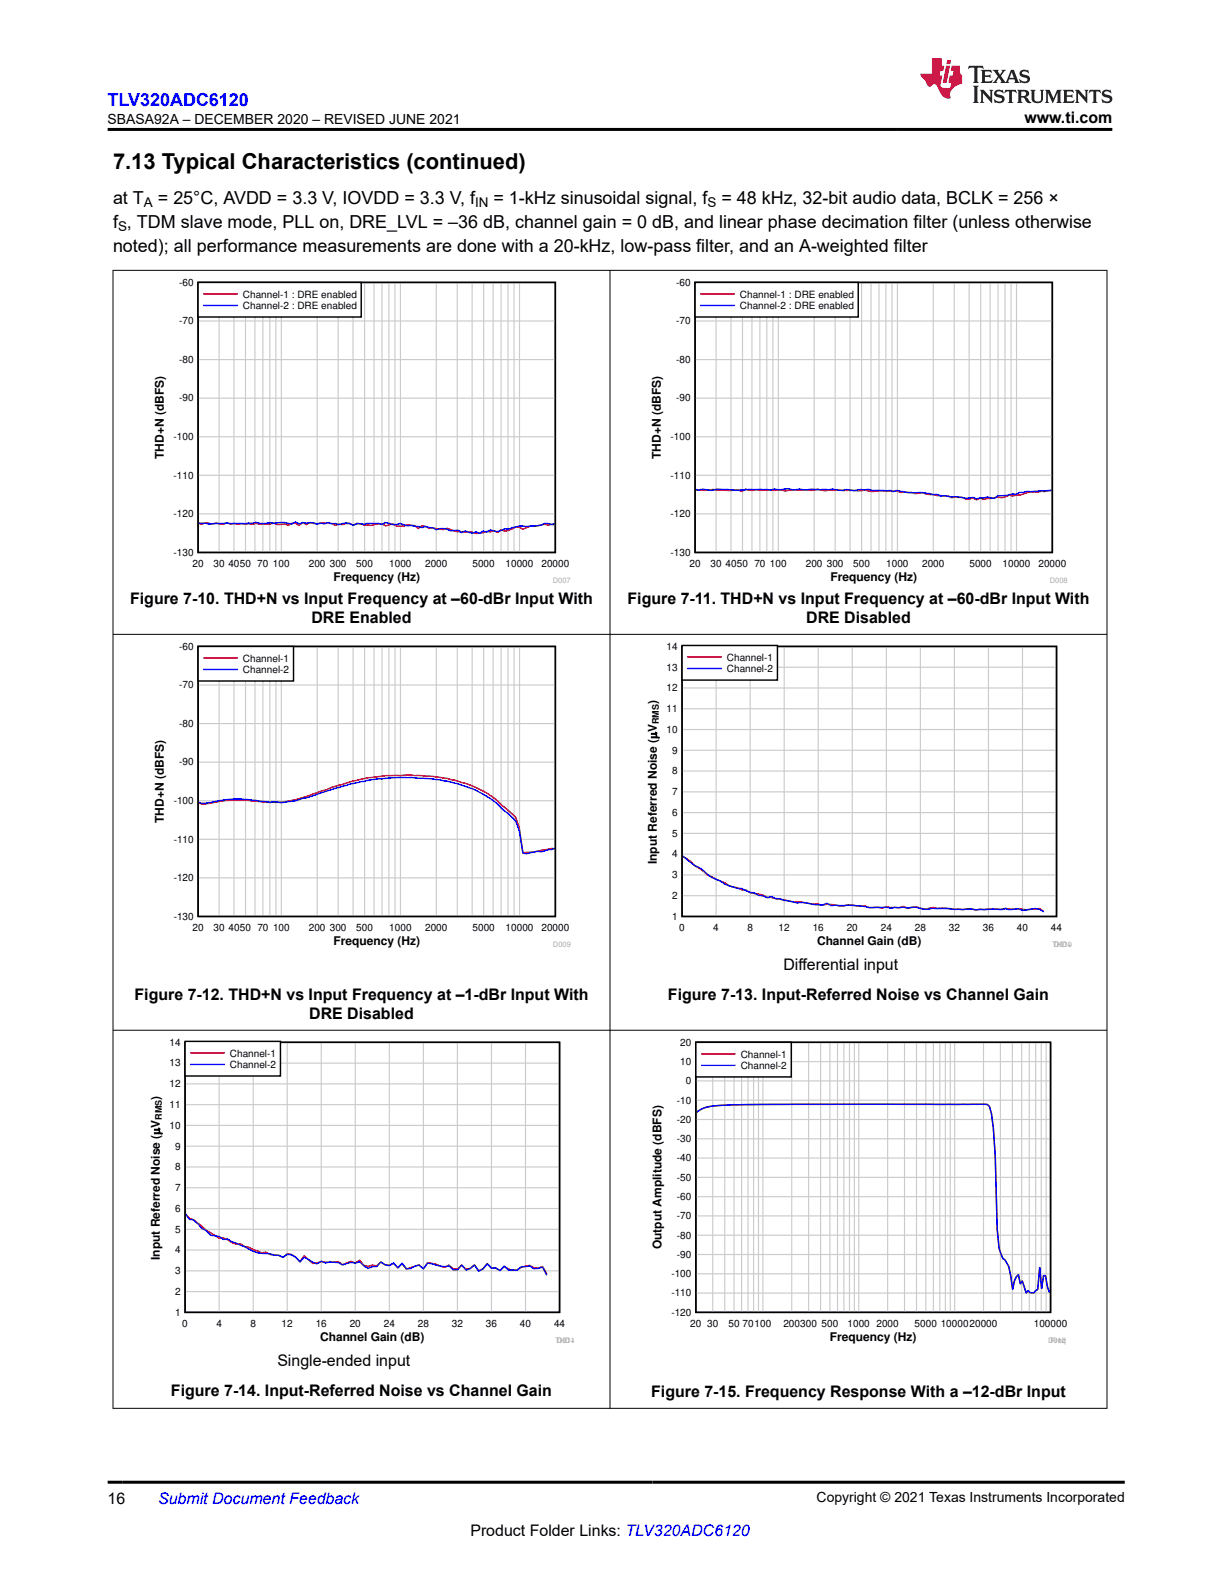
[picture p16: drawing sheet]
<svg xmlns="http://www.w3.org/2000/svg" width="216mm" height="279mm" viewBox="0 0 216 279" stroke-linecap="round" stroke-linejoin="round" font-family="sans-serif">
<defs><g id="words">
<text font-size="3.9" x="20" y="29.9">7.13 Typical Characteristics (continued)</text>
<text font-size="3.2" fill="#00f" x="19" y="18.7">TLV320ADC6120</text>
<g font-size="3.2">
<text x="20" y="40.3">f , TDM slave mode, PLL on, DRE_LVL = –36 dB, channel gain = 0 dB, and linear phase decimation filter (unless otherwise</text>
<text x="20" y="36.1">at T</text>
<text x="27.9" y="36.1">= 25°C, AVDD = 3.3 V, IOVDD = 3.3 V, f</text>
<text x="87.3" y="36.1">= 1-kHz sinusoidal signal, f</text>
<text x="127.7" y="36.1">= 48 kHz, 32-bit audio data, BCLK = 256 ×</text>
<text x="20" y="44.5">noted); all performance measurements are done with a 20-kHz, low-pass filter, and an A-weighted filter</text>
</g>
<g font-size="2.8">
<text x="181.3" y="21.8">www.ti.com</text>
<text x="23" y="106.9">Figure 7-10. THD+N vs Input Frequency at –60-dBr Input With</text>
<text x="111" y="106.9">Figure 7-11. THD+N vs Input Frequency at –60-dBr Input With</text>
<text x="55.1" y="110.2">DRE Enabled</text>
<text x="142.7" y="110.2">DRE Disabled</text>
<text x="138.6" y="171.7">Differential input</text>
<text x="23.8" y="176.9">Figure 7-12. THD+N vs Input Frequency at –1-dBr Input With</text>
<text x="118.2" y="176.9">Figure 7-13. Input-Referred Noise vs Channel Gain</text>
<text x="54.7" y="180.3">DRE Disabled</text>
<text x="49.1" y="241.7">Single-ended input</text>
<text x="30.3" y="247">Figure 7-14. Input-Referred Noise vs Channel Gain</text>
<text x="115.2" y="247.2">Figure 7-15. Frequency Response With a –12-dBr Input</text>
<text x="19" y="266.1">16</text>
<text x="83.2" y="271.7">Product Folder Links: TLV320ADC6120</text>
</g>
<text font-size="2.8" fill="#00f" x="28" y="266.1">Submit Document Feedback</text>
<g font-size="2.5">
<text x="19.1" y="21.9">SBASA92A – DECEMBER 2020 – REVISED JUNE 2021</text>
<text x="144.5" y="265.8">Copyright © 2021 Texas Instruments Incorporated</text>
</g>
<g font-size="2.4">
<text x="20.9" y="40.9">S</text>
<text x="25.5" y="36.7">A</text>
<text x="84.1" y="36.7">IN</text>
<text x="125.2" y="36.7">S</text>
</g>
<g font-size="2.1">
<text x="29" y="81.2" transform="rotate(-90 29 81.2)">THD+N (dBFS)</text>
<text x="117" y="81.2" transform="rotate(-90 117 81.2)">THD+N (dBFS)</text>
<text x="59" y="102.8">Frequency (Hz)</text>
<text x="147" y="102.8">Frequency (Hz)</text>
<text x="116.2" y="124.6" transform="rotate(-90 116.2 124.6)">)</text>
<text x="29" y="145.6" transform="rotate(-90 29 145.6)">THD+N (dBFS)</text>
<text x="116.2" y="152.9" transform="rotate(-90 116.2 152.9)">Input Referred Noise (PV</text>
<text x="59" y="167.2">Frequency (Hz)</text>
<text x="144.6" y="167.2">Channel Gain (dB)</text>
<text x="28.3" y="194.6" transform="rotate(-90 28.3 194.6)">)</text>
<text x="117.1" y="221.1" transform="rotate(-90 117.1 221.1)">Output Amplitude (dBFS)</text>
<text x="28.3" y="223" transform="rotate(-90 28.3 223)">Input Referred Noise (PV</text>
<text x="56.6" y="237.2">Channel Gain (dB)</text>
<text x="146.9" y="237.2">Frequency (Hz)</text>
</g>
<g font-size="1.8">
<text x="31.7" y="50.6">-60</text>
<text x="43" y="52.7">Channel-1 : DRE enabled</text>
<text x="119.7" y="50.6">-60</text>
<text x="130.9" y="52.7">Channel-1 : DRE enabled</text>
<text x="31.7" y="57.4">-70</text>
<text x="43" y="54.7">Channel-2 : DRE enabled</text>
<text x="119.7" y="57.4">-70</text>
<text x="130.9" y="54.7">Channel-2 : DRE enabled</text>
<text x="31.7" y="64.2">-80</text>
<text x="119.7" y="64.2">-80</text>
<text x="31.7" y="71">-90</text>
<text x="119.7" y="71">-90</text>
<text x="30.7" y="77.9">-100</text>
<text x="118.7" y="77.9">-100</text>
<text x="30.7" y="84.7">-110</text>
<text x="118.7" y="84.7">-110</text>
<text x="30.7" y="91.5">-120</text>
<text x="118.7" y="91.5">-120</text>
<text x="30.7" y="98.3">-130</text>
<text x="34.1" y="100.4">20</text>
<text x="37.8" y="100.4">30</text>
<text x="40.4" y="100.4">4050</text>
<text x="45.5" y="100.4">70</text>
<text x="48.3" y="100.4">100</text>
<text x="54.7" y="100.4">200</text>
<text x="58.4" y="100.4">300</text>
<text x="63" y="100.4">500</text>
<text x="68.9" y="100.4">1000</text>
<text x="75.2" y="100.4">2000</text>
<text x="83.6" y="100.4">5000</text>
<text x="89.5" y="100.4">10000</text>
<text x="95.8" y="100.4">20000</text>
<text x="118.7" y="98.3">-130</text>
<text x="122" y="100.4">20</text>
<text x="125.7" y="100.4">30</text>
<text x="128.4" y="100.4">4050</text>
<text x="133.5" y="100.4">70</text>
<text x="136.3" y="100.4">100</text>
<text x="142.6" y="100.4">200</text>
<text x="146.3" y="100.4">300</text>
<text x="151" y="100.4">500</text>
<text x="156.8" y="100.4">1000</text>
<text x="163.2" y="100.4">2000</text>
<text x="171.6" y="100.4">5000</text>
<text x="177.4" y="100.4">10000</text>
<text x="183.8" y="100.4">20000</text>
<text x="31.7" y="115">-60</text>
<text x="43" y="117.1">Channel-1</text>
<text x="43" y="119.1">Channel-2</text>
<text x="118" y="118.6">13</text>
<text x="118" y="115">14</text>
<text x="128.6" y="116.9">Channel-1</text>
<text x="128.6" y="118.9">Channel-2</text>
<text x="31.7" y="121.8">-70</text>
<text x="118" y="126">11</text>
<text x="118" y="122.3">12</text>
<text x="31.7" y="128.6">-80</text>
<text x="118" y="129.7">10</text>
<text x="31.7" y="135.4">-90</text>
<text x="118.9" y="137">8</text>
<text x="118.9" y="133.4">9</text>
<text x="30.7" y="142.3">-100</text>
<text x="118.9" y="140.7">7</text>
<text x="30.7" y="149.1">-110</text>
<text x="118.9" y="148.1">5</text>
<text x="118.9" y="144.4">6</text>
<text x="30.7" y="155.9">-120</text>
<text x="118.9" y="155.4">3</text>
<text x="118.9" y="151.7">4</text>
<text x="118.9" y="159.1">2</text>
<text x="30.7" y="162.8">-130</text>
<text x="34.1" y="164.8">20</text>
<text x="37.8" y="164.8">30</text>
<text x="40.4" y="164.8">4050</text>
<text x="45.5" y="164.8">70</text>
<text x="48.3" y="164.8">100</text>
<text x="54.7" y="164.8">200</text>
<text x="58.4" y="164.8">300</text>
<text x="63" y="164.8">500</text>
<text x="68.9" y="164.8">1000</text>
<text x="75.2" y="164.8">2000</text>
<text x="83.6" y="164.8">5000</text>
<text x="89.5" y="164.8">10000</text>
<text x="95.8" y="164.8">20000</text>
<text x="118.9" y="162.8">1</text>
<text x="120.2" y="164.8">0</text>
<text x="126.2" y="164.8">4</text>
<text x="132.3" y="164.8">8</text>
<text x="137.8" y="164.8">12</text>
<text x="143.8" y="164.8">16</text>
<text x="149.8" y="164.8">20</text>
<text x="155.9" y="164.8">24</text>
<text x="161.9" y="164.8">28</text>
<text x="167.9" y="164.8">32</text>
<text x="173.9" y="164.8">36</text>
<text x="180" y="164.8">40</text>
<text x="186" y="164.8">44</text>
<text x="30" y="185">14</text>
<text x="120.4" y="185">20</text>
<text x="30" y="188.7">13</text>
<text x="40.7" y="187">Channel-1</text>
<text x="40.7" y="189">Channel-2</text>
<text x="120.4" y="188.4">10</text>
<text x="121.4" y="191.9">0</text>
<text x="131.1" y="187.1">Channel-1</text>
<text x="131.1" y="189.2">Channel-2</text>
<text x="30" y="196.1">11</text>
<text x="30" y="192.4">12</text>
<text x="119.8" y="195.3">-10</text>
<text x="30" y="199.7">10</text>
<text x="31" y="203.4">9</text>
<text x="119.8" y="202.1">-30</text>
<text x="119.8" y="198.7">-20</text>
<text x="31" y="207.1">8</text>
<text x="119.8" y="208.9">-50</text>
<text x="119.8" y="205.5">-40</text>
<text x="31" y="214.4">6</text>
<text x="31" y="210.8">7</text>
<text x="119.8" y="215.7">-70</text>
<text x="119.8" y="212.3">-60</text>
<text x="31" y="221.8">4</text>
<text x="31" y="218.1">5</text>
<text x="119.8" y="219.2">-80</text>
<text x="31" y="225.5">3</text>
<text x="118.8" y="226">-100</text>
<text x="119.8" y="222.6">-90</text>
<text x="31" y="229.1">2</text>
<text x="31" y="232.8">1</text>
<text x="118.8" y="229.4">-110</text>
<text x="118.8" y="232.8">-120</text>
<text x="32.3" y="234.8">0</text>
<text x="38.3" y="234.8">4</text>
<text x="44.3" y="234.8">8</text>
<text x="49.8" y="234.8">12</text>
<text x="55.9" y="234.8">16</text>
<text x="61.9" y="234.8">20</text>
<text x="67.9" y="234.8">24</text>
<text x="73.9" y="234.8">28</text>
<text x="80" y="234.8">32</text>
<text x="86" y="234.8">36</text>
<text x="92" y="234.8">40</text>
<text x="98" y="234.8">44</text>
<text x="122.2" y="234.8">20</text>
<text x="125.1" y="234.8">30</text>
<text x="128.9" y="234.8">50</text>
<text x="131.4" y="234.8">70100</text>
<text x="138.6" y="234.8">200300</text>
<text x="145.4" y="234.8">500</text>
<text x="150" y="234.8">1000</text>
<text x="155.1" y="234.8">2000</text>
<text x="161.9" y="234.8">5000</text>
<text x="166.5" y="234.8">1000020000</text>
<text x="183" y="234.8">100000</text>
</g>
<g font-size="1.6">
<text x="116.6" y="128.1" transform="rotate(-90 116.6 128.1)">RMS</text>
<text x="28.6" y="198.2" transform="rotate(-90 28.6 198.2)">RMS</text>
</g>
<g font-size="1.3" fill="#a8a8a8">
<text x="97.8" y="103.2">D007</text>
<text x="185.8" y="103.2">D008</text>
<text x="97.9" y="167.6">D009</text>
<text x="186.2" y="167.6">THD+</text>
<text x="186.5" y="167.6">D010</text>
<text x="98.3" y="237.7">THD+</text>
<text x="98.6" y="237.7">D011</text>
<text x="185.5" y="237.7">D012</text>
<text x="185.9" y="237.7">Freq</text>
</g>
</g></defs>
<path d="M35.1 50h63.2v47.8h-63.2z" fill="none" stroke="#000" stroke-width=".26"/>
<g fill="none" stroke="#cbcbcb" stroke-width=".2">
<path d="M35.1 56.8h63.2M38.8 50v47.8M41.4 50v47.8M43.4 50v47.8M45.1 50v47.8M46.5 50v47.8M47.7 50v47.8M48.8 50v47.8M49.8 50v47.8M56.1 50v47.8M59.8 50v47.8M62.5 50v47.8"/>
<path d="M64.5 50v47.8M66.2 50v47.8M67.6 50v47.8M68.8 50v47.8M69.9 50v47.8M70.9 50v47.8M77.2 50v47.8M80.9 50v47.8M83.6 50v47.8M85.6 50v47.8M87.3 50v47.8M88.7 50v47.8"/>
<path d="M89.9 50v47.8M91 50v47.8M91.9 50v47.8M35.1 77.3h63.2M35.1 70.5h63.2M35.1 63.6h63.2M35.1 90.9h63.2M35.1 84.1h63.2"/>
</g>
<path d="M35.2 92.6l.5 .2 .6-.3 1.3 .2 .7-.2 1.2 .2 .7-.2 .6 .2 .6-.1 .7 .2 1.9-.1 .6 .1 .7-.2 1.9 .1 1.3-.1 .6 .2 1.3-.1 .6 .3 .7-.4h.6l.6 .4 .7-.5 .6 .3 .7-.4 1.2 .3 .7-.2 1.9 .1 .6 .3 .7-.2 .6 .1 .6-.2 .7 .1 .6 .2 .7-.3 1.2 .3 1.3 .1a2.61 2.61 0 0 1 2.6 .1l1.2-.4a2.57 2.57 0 0 0 2.6 .1l1.3 .2 .6 .5 .7-.5 .6 .2 .6 .3 .7-.1 1.9 .3 .6-.2a4.6 4.6 0 0 0 2.6 .6l.6 .1h1.3l.6 .2 1.3-.1 .6-.3 .7 .1 .6-.2 .7 .3 .6-.5 .6 .3 2-.7h.6l.6 .3 1.3-.5h.6a5.3 5.3 0 0 1 2.6-.2l.6-.1 .6 .1" fill="none" stroke="#f00" stroke-width=".26"/>
<path d="M35.2 92.6l1.8 .1 3.2-.2 .6 .2h2.6l1.9-.3a4.6 4.6 0 0 0 2.5 .1l.7 .1a7.2 7.2 0 0 1 3.2 .1l.6-.3 .6 .3 .7-.2 .6 .1 1.3-.1 .6 .2 .7-.1 .6 .1 .6-.2 .7 .2 .6-.1 .7 .2a2.47 2.47 0 0 1 2.5 .2l.7-.3 1.2 .1 .7-.2h1.9l.6 .2 .7-.3 1.2 .3 1.3-.2 1.3 .4h.6l2 .3 .6-.1 1.3 .2 .6 .3a2.83 2.83 0 0 1 2.6 .2l1.2-.1 .7 .4 .6-.2 1.3 .4 .6-.3 .7 .3 .6-.4 .6 .2 .7-.4 1.3 .3 1.2-.5h.7l.6-.2a4.7 4.7 0 0 1 2.6-.2l.6-.1a4.2 4.2 0 0 0 2.6-.5l1.2 .2 .6-.2" fill="none" stroke="#00f" stroke-width=".26"/>
<path d="M35.1 50h28.8v6.1h-28.8z" fill-rule="evenodd" fill="#fff"/>
<path d="M35.1 50h28.8v6.1h-28.8zM123 50h63.2v47.8h-63.2z" fill="none" stroke="#000" stroke-width=".26"/>
<path d="M36.1 52h5.9M123.1 86.7l1.8 .1 1.3-.2 2.6 .2a5.6 5.6 0 0 1 2.5 .2l.7-.5 1.2 .3 .7-.2 1.2 .2 3.2-.1 .7 .2 .6-.2h2.6a5.3 5.3 0 0 0 2.5-.2l1.3 .3 1.3-.1 4.5 .1a5 5 0 0 1 2.5 .2l1.3-.2 3.2 .1 .6 .2h1.9l.7 .3 1.2-.2 .7 .2 1.3 .1 .6 .2h1.9l.7 .4 1.9-.1 .6 .3 1.3-.2 .6 .3 .7-.3 .6 .3 2.6-.4 .6 .1 1.3-.5 .6 .2a5.9 5.9 0 0 0 2.6-.6l4.3-.4" fill="none" stroke="#f00" stroke-width=".26"/>
<path d="M36.1 54h5.9M123.1 86.6l.5 .2 .7-.3a4.3 4.3 0 0 0 2.5 0l.7 .1a21.9 21.9 0 0 0 5.1 0h3.2l.6 .1 .7-.2 .6 .2a5.4 5.4 0 0 1 2.6 0l1.2-.2a6.2 6.2 0 0 0 2.6 .1l.6 .1 1.3-.1 .6 .1 .7-.2a4.9 4.9 0 0 0 2.5 .1l1.3 .3 1.3-.3 .6 .1 .7-.1 1.2 .2h2.6l.6 .2 .7-.2 1.9 .3 2.5 .1 2 .3h.6l.6 .3 .7-.1 1.3 .2h1.2a4.7 4.7 0 0 0 2.6 .1l.6 .3 1.9-.4 1.3 .3 .7-.5h1.2l1.3-.3 .7 .1 .6-.4h.6l.7-.2 .6 .1 3.7-.3" fill="none" stroke="#00f" stroke-width=".26"/>
<g fill="none" stroke="#cbcbcb" stroke-width=".2">
<path d="M123 56.8h63.2M126.7 50v47.8M129.4 50v47.8M131.4 50v47.8M133.1 50v47.8M134.5 50v47.8M135.7 50v47.8M136.8 50v47.8M137.7 50v47.8M144.1 50v47.8M147.8 50v47.8M150.4 50v47.8"/>
<path d="M152.5 50v47.8M154.1 50v47.8M155.6 50v47.8M156.8 50v47.8M157.9 50v47.8M158.8 50v47.8M165.2 50v47.8M168.9 50v47.8M171.5 50v47.8M173.5 50v47.8M175.2 50v47.8M176.6 50v47.8"/>
<path d="M177.8 50v47.8M178.9 50v47.8M179.9 50v47.8M123 77.3h63.2M123 70.5h63.2M123 63.6h63.2M123 90.9h63.2M123 84.1h63.2"/>
</g>
<path d="M123 50h28.9v6.1h-28.9z" fill-rule="evenodd" fill="#fff"/>
<path d="M123 50h28.9v6.1h-28.9zM35.1 114.4h63.2v47.8h-63.2z" fill="none" stroke="#000" stroke-width=".26"/>
<path d="M124.1 52h5.8M35.2 142.1a8.8 8.8 0 0 0 3.7-.3 23 23 0 0 1 7.7 .1 19.7 19.7 0 0 0 9.5-1.6 49.7 49.7 0 0 1 10.3-2.8 47.2 47.2 0 0 1 14 .5 18.9 18.9 0 0 1 7.7 3.7l3.2 2.9 .6 1.9 .6 4.4 2-.1 3.1-.7 .6 .1" fill="none" stroke="#f00" stroke-width=".26"/>
<path d="M124.1 54h5.8M35.2 142a5.1 5.1 0 0 0 3.1-.2 21.1 21.1 0 0 1 8.3 0l3.2 .2 1.2-.2a5.7 5.7 0 0 0 2.6-.6h.6a63.2 63.2 0 0 1 12.8-3.4 44.8 44.8 0 0 1 12.8 .6 18 18 0 0 1 9.5 5.1l2 1.7 .6 1.8 .6 3.9 .7 .2 1.9-.5 .6 .1 2.5-.6" fill="none" stroke="#00f" stroke-width=".26"/>
<g fill="none" stroke="#cbcbcb" stroke-width=".2">
<path d="M38.8 114.4v47.8M41.4 114.4v47.8M43.5 114.4v47.8M45.1 114.4v47.8M46.5 114.4v47.8M47.8 114.4v47.8M48.8 114.4v47.8M49.8 114.4v47.8M56.1 114.4v47.8M59.8 114.4v47.8M62.5 114.4v47.8M64.5 114.4v47.8"/>
<path d="M66.2 114.4v47.8M67.6 114.4v47.8M68.8 114.4v47.8M69.9 114.4v47.8M70.9 114.4v47.8M77.2 114.4v47.8M80.9 114.4v47.8M83.6 114.4v47.8M85.6 114.4v47.8M87.3 114.4v47.8M88.7 114.4v47.8M89.9 114.4v47.8"/>
<path d="M91 114.4v47.8M91.9 114.4v47.8M35.1 134.9h63.2M35.1 128h63.2M35.1 121.2h63.2M35.1 155.3h63.2M35.1 148.5h63.2M35.1 141.7h63.2"/>
</g>
<path d="M35.1 114.4h16.8v6.1h-16.8z" fill-rule="evenodd" fill="#fff"/>
<path d="M35.1 114.4h16.8v6.1h-16.8zM120.7 114.4h66.3v47.8h-66.3z" fill="none" stroke="#000" stroke-width=".26"/>
<path d="M36.1 116.4h5.9M120.8 151.6l1.4 .8 .8 .8 1.5 1 .7 .7 3 1.3 .8 .5 .7 .3 .8 .1 .7 .4h.8l.8 .5 2.2 .4 .8 .4h.7l.8 .2 1.5 .2a7.8 7.8 0 0 0 3 .4l3.8 .6a6 6 0 0 1 3 .1h.7a6.5 6.5 0 0 1 3 0h.8l.7 .3 1.5-.1 .8 .2 .8-.3 .7 .2h1.5l.8-.2 .7 .3 1.5-.2a3.4 3.4 0 0 0 3 .1l.8 .1h1.5l1.5 .2 1.5 .1 1.5-.2 .8 .2 2.2-.2 2.3 .1 .7-.2 .8 .2 1.5-.1a8.9 8.9 0 0 0 3.8 0l.7 .5" fill="none" stroke="#f00" stroke-width=".26"/>
<path d="M36.1 118.5h5.9M120.8 151.5a10.8 10.8 0 0 0 2.9 2l.8 .5a5.8 5.8 0 0 0 3 1.9 6.8 6.8 0 0 0 3.7 1.3l1.6 .7 .7 .1 .8 .4 .7 .1 .8 .3 .7-.2 .8 .4 .7 .1 3 .7a6.5 6.5 0 0 1 3.1 .3h1.5l.7-.3 .8 .4 3-.1 3 .3 .7 .2 3.1-.1 .7 .2 2.3-.2 .7 .2 .8-.2h.7a4.2 4.2 0 0 0 3 .2l5.3 .2 1.5-.1 .8 .2 3-.2 1.5 .2 .7-.2 .8 .2 1.5-.2 .7 .3 .8-.1a3 3 0 0 1 3 .3" fill="none" stroke="#00f" stroke-width=".26"/>
<g fill="none" stroke="#cbcbcb" stroke-width=".2">
<path d="M120.7 118.1h66.3M126.7 114.4v47.8M132.8 114.4v47.8M138.8 114.4v47.8M144.8 114.4v47.8M150.8 114.4v47.8M156.9 114.4v47.8M162.9 114.4v47.8M168.9 114.4v47.8M174.9 114.4v47.8M180.9 114.4v47.8M120.7 136.4h66.3"/>
<path d="M120.7 132.8h66.3M120.7 129.1h66.3M120.7 125.4h66.3M120.7 121.7h66.3M120.7 158.5h66.3M120.7 154.8h66.3M120.7 151.1h66.3M120.7 147.5h66.3M120.7 143.8h66.3M120.7 140.1h66.3"/>
</g>
<path d="M120.7 114.2h16.9v6.1h-16.9z" fill-rule="evenodd" fill="#fff"/>
<path d="M120.7 114.2h16.9v6.1h-16.9zM32.8 184.4h66.2v47.8h-66.2z" fill="none" stroke="#000" stroke-width=".26"/>
<path d="M121.7 116.3h5.9M32.9 214.8l.6 .8 .8 .2 2.2 1.9 2.3 1.4 .7-.1 2.3 1.2 .7-.1 .8 .5 .7 .1 .8 .4 1.5 .6 .8-.1 .7 .4 1.5 .1 .8 .4 .7-.6 .8 .1 .7 .5 .8 .7 .7-1 1.5 1.4 1.6-.4 .7 .2 2.3-.2 .7 .6 1.5-.6 .8 .3 .7-.5 .8 .9 .7 .2 .8-.2 .7 .1 .8-.7 .7 .5 .8 .1 .8-.3 .7 .7 .8-.7 .7 1 2.3-.8 .7 .7 .8-1.1 1.5 .3 1.5 .6 .7-.5 .8 .8h.7l.8-.8 .8 .8 .7-.2 .8-.6 .7 1.1 .8-.4 .7-.9 .8 .8h.7l.8 .4 .7-.7a2.2 2.2 0 0 0 3 .2l1.6-.4 .7 .5h.8l.7-.3 .8 1.3" fill="none" stroke="#f00" stroke-width=".26"/>
<path d="M121.7 118.3h5.9M32.9 214.8l.6 .9 .8 .2 1.5 1.5 .7 .4 .8 .8 1.5 .2 .7 .5 .8-.1 .7 .5 2.3 .9a6.5 6.5 0 0 0 4.5 1.3l.8 .2h.7l.8 .4 .7-.6 .8 .1 .7 .4 .8 .9 .7-.8 2.3 1.1 .8-.4 .7 .3 .8-.2 1.5 .1 .7 .4 1.5-.4 .8 .1 .7-.2 .8 .7 .7 .4 .8-.3h.7l.8-.8 .7 .5 .8 .1 .8-.4 .7 .9 .8-.9 .7 1h.8l.7-.4 .8-.2 .7 .6 .8-1 .7 .1a5.6 5.6 0 0 0 3 .4l.8 .7h.7l.8-.8 .8 .8 .7-.2 .8-.7 .7 1.1 .8-.3 .7-.9 .8 .7 .7-.1 .8 .6 .7-.9 .8 .7 1.5 .1 .7-.6 1.6-.2 .7 .5 1.5-.3 .8 1.5" fill="none" stroke="#00f" stroke-width=".26"/>
<g fill="none" stroke="#cbcbcb" stroke-width=".2">
<path d="M32.8 199.1h66.2M32.8 195.5h66.2M32.8 191.8h66.2M32.8 188.1h66.2M38.8 184.4v47.8M44.8 184.4v47.8M50.8 184.4v47.8M56.9 184.4v47.8M62.9 184.4v47.8M68.9 184.4v47.8M74.9 184.4v47.8M80.9 184.4v47.8"/>
<path d="M87 184.4v47.8M93 184.4v47.8M32.8 217.5h66.2M32.8 213.8h66.2M32.8 210.2h66.2M32.8 206.5h66.2M32.8 202.8h66.2M32.8 228.5h66.2M32.8 224.9h66.2M32.8 221.2h66.2"/>
</g>
<path d="M32.8 184.3h16.8v6.1h-16.8z" fill-rule="evenodd" fill="#fff"/>
<path d="M32.8 184.3h16.8v6.1h-16.8zM123.1 184.4h62.8v47.8h-62.8z" fill="none" stroke="#000" stroke-width=".26"/>
<path d="M33.8 186.3h5.9M123.3 196.8a7.9 7.9 0 0 1 5-1.2l8.5-.2h36.9a1.44 1.44 0 0 1 1.4 .4l.3 1.2 .4 2.6 .3 5 .4 12.9 .3 3.4 .7 1.8a4.1 4.1 0 0 1 1.4 3.1l.3 2.3 .3-1.5 .4-.7 .3-.3 .4 1.5 .3-.4 .7 2.1 .3-.4 .4 .3 .7 .1 .6-.6 .4-3.9 .3 3.7 .4-2.3 .3 .1 .4 1.9 .3 .9 .1-.2" fill="none" stroke="#f00" stroke-width=".26"/>
<path d="M33.8 188.3h5.9M123.3 196.8a7.9 7.9 0 0 1 5-1.2l9.5-.2h35.9a1.45 1.45 0 0 1 1.4 .4l.3 1.2 .4 2.6 .3 5 .4 12.9 .3 3.4 .7 1.8a4.1 4.1 0 0 1 1.4 3l.3 2.4 .3-1.5 .4-.7 .3-.4 .4 1.7 .3-.5 .7 2.1 .3-.4 .4 .3h.7l.6-.5 .4-3.9 .3 3.7 .4-2.3h.3l.4 2 .3 .9 .1-.2" fill="none" stroke="#00f" stroke-width=".26"/>
<g fill="none" stroke="#cbcbcb" stroke-width=".2">
<path d="M123.1 198.1h62.8M123.1 194.7h62.8M123.1 191.3h62.8M123.1 187.9h62.8M126.1 184.4v47.8M128.3 184.4v47.8M129.9 184.4v47.8M131.2 184.4v47.8M132.4 184.4v47.8M133.4 184.4v47.8M134.2 184.4v47.8M135 184.4v47.8"/>
<path d="M140.1 184.4v47.8M143.1 184.4v47.8M145.2 184.4v47.8M146.9 184.4v47.8M148.2 184.4v47.8M149.3 184.4v47.8M150.3 184.4v47.8M151.2 184.4v47.8M152 184.4v47.8M157.1 184.4v47.8M160.1 184.4v47.8M162.2 184.4v47.8"/>
<path d="M163.8 184.4v47.8M165.2 184.4v47.8M166.3 184.4v47.8M167.3 184.4v47.8M168.2 184.4v47.8M168.9 184.4v47.8M174 184.4v47.8M177 184.4v47.8M179.2 184.4v47.8M180.8 184.4v47.8M182.2 184.4v47.8M183.3 184.4v47.8"/>
<path d="M184.3 184.4v47.8M185.1 184.4v47.8M123.1 218.6h62.8M123.1 215.2h62.8M123.1 211.7h62.8M123.1 208.3h62.8M123.1 204.9h62.8M123.1 201.5h62.8M123.1 228.8h62.8M123.1 225.4h62.8M123.1 222h62.8"/>
</g>
<path d="M123.1 184.4h16.9v6.2h-16.9z" fill-rule="evenodd" fill="#fff"/>
<path d="M123.1 184.4h16.9v6.2h-16.9z" fill="none" stroke="#000" stroke-width=".26"/>
<path d="M124.2 186.5h5.8" fill="none" stroke="#f00" stroke-width=".26"/>
<path d="M124.2 188.5h5.8" fill="none" stroke="#00f" stroke-width=".26"/>
<path d="M19.9 47.8h176.1M20 47.8v201.5M107.9 47.8v201.5M195.9 47.8v201.5M19.9 112.2h176.1M19.9 182.3h176.1M19.9 249.2h176.1" fill="none" stroke="#000" stroke-width=".18"/>
<path d="M171.5 11.6l-.2 .6a.81 .81 0 0 1 1.1-.1v2.2l-.2 .4h1l-.2-.4v-2.2a.81 .81 0 0 1 1 .1l-.1-.6zM173.6 12.4l.2 .3v1.6l-.2 .4h1.9l.1-.6a1.17 1.17 0 0 1-1.3 .3v-.8h.6l.4 .2v-.7l-.4 .2h-.6v-.5l.2-.2a1 1 0 0 1 1 .3l-.1-.5zM175.7 12.4l.9 1.1-1 1.2h.9l-.2-.2 .5-.8 .4 .8-.2 .2h1.6l-.2-.2 .2-.5h.9l.1 .5-.1 .2h.9l-.2-.4-.8-1.9h-.5l-.9 2.1-.9-1.1 .9-1h-.8l.2 .2-.4 .6-.4-.6 .2-.2zM179 12.8l.4 1h-.7zM180.7 12.5a.65 .65 0 0 0-.2 .7 .65 .65 0 0 0 .6 .5l.6 .1 .1 .3a.79 .79 0 0 1-.7 .4 .79 .79 0 0 1-.7-.5l.1 .7 .2-.1a.93 .93 0 0 0 1.1 0 .93 .93 0 0 0 .4-.9 1.46 1.46 0 0 0-1.2-.6l-.1-.3a1.09 1.09 0 0 1 1.2 .2l-.2-.6-.1 .1-.5-.2zM172.2 15.2l.2 .4v2.2l-.2 .4h1l-.2-.4v-2.2l.2-.4zM173.4 15.9l.2 .4v1.5l-.2 .4h.8l-.3-.4 .1-1.3 1.6 1.8v-2l.2-.4h-.7l.1 .2 .1 1.1-1.2-1.3zM176.2 16a.65 .65 0 0 0-.2 .8 .65 .65 0 0 0 .6 .4l.6 .2 .1 .2a.79 .79 0 0 1-.7 .4 .79 .79 0 0 1-.7-.5l.1 .7 .2-.1a.93 .93 0 0 0 1.1 .1 .93 .93 0 0 0 .4-1 1.46 1.46 0 0 0-1.2-.5l-.1-.4a1.09 1.09 0 0 1 1.2 .2l-.1-.6-.2 .1-.5-.1zM177.9 15.9l-.1 .6a.63 .63 0 0 1 .8-.3v1.6l-.3 .4h1l-.2-.4v-1.6a.81 .81 0 0 1 .9 .3l-.2-.6zM180 15.9l.2 .4v1.5l-.2 .4h1l-.2-.2-.1-.7h.3a.87 .87 0 0 1 .6 .7 .64 .64 0 0 0 .9 .1l-.2-.1-.5-.7-.3-.1a.61 .61 0 0 0 .6-.6 .61 .61 0 0 0-.5-.7zM180.8 16.2h.1a.47 .47 0 0 1 .5 .1 .47 .47 0 0 1 .1 .5l-.1 .1-.7 .1zM182.3 15.9l.2 .2a2.27 2.27 0 0 0 .4 2 1.04 1.04 0 0 0 1.7-.7v-1.3l.2-.2h-.8l.2 .4v1.1a.6 .6 0 0 1-.6 .6 .6 .6 0 0 1-.6-.6v-1.1l.3-.4zM184.9 15.9l.2 .4v1.5l-.2 .4h.8l-.3-.4v-1.4l.9 1.9 .9-1.9v1.4l-.3 .4h1l-.2-.4v-1.5l.2-.4h-.8l-.7 1.5-.6-1.5zM188.1 15.9l.2 .4v1.5l-.2 .4h1.9l.1-.6a1.17 1.17 0 0 1-1.3 .3v-.8h.6l.4 .2v-.6l-.4 .2h-.6v-.6l.2-.1a1.01 1.01 0 0 1 1 .3l-.1-.6zM190.2 15.9l.3 .4v1.5l-.3 .4h.8l-.2-.4v-1.3l1.6 1.8v-2l.2-.4h-.7l.2 .2v1.1l-1.2-1.3zM192.8 15.9l-.1 .6a.63 .63 0 0 1 .8-.3v1.6l-.3 .4h1l-.2-.4v-1.6a.81 .81 0 0 1 .9 .3l-.2-.6zM195.2 16a.65 .65 0 0 0-.2 .8 .65 .65 0 0 0 .6 .4l.6 .2 .2 .2a.79 .79 0 0 1-.7 .4 .79 .79 0 0 1-.7-.5l.1 .7 .2-.1a.93 .93 0 0 0 1 .1 .93 .93 0 0 0 .5-1 1.46 1.46 0 0 0-1.3-.5v-.4a1.09 1.09 0 0 1 1.2 .2l-.2-.6-.2 .1-.5-.1z" fill="#231f20"/>
<path d="M164.9 10.3v2.7h-2l.1 .4 .8 1a.95 .95 0 0 0 1 .9 .59 .59 0 0 1 .5-.4 .59 .59 0 0 1 .5 .3l.4 .8a1.73 1.73 0 0 0 2 1.4 1.76 1.76 0 0 1 1.1-2.3l1-.3-.1-1.5a1.59 1.59 0 0 1-.3-1.7h-1.5l-.2 .9h.6l-.2 .9h-.5l-.2 .9v.3l.4 .1-.1 .9h-.7a.73 .73 0 0 1-1-.7l.3-1.5h-.5l.1-.9h.5l.2-.9h-.5v-1.3zM167.4 11.6l-.6 3.1h.7l.6-3.1zM167.6 10.7l-.1 .6h.7l.1-.6z" fill="#ed1c24"/>
<path d="M19 22.9h177.8M19 262.3h180" fill="none" stroke="#000" stroke-width=".53"/>
<use href="#words"/>
</svg>
